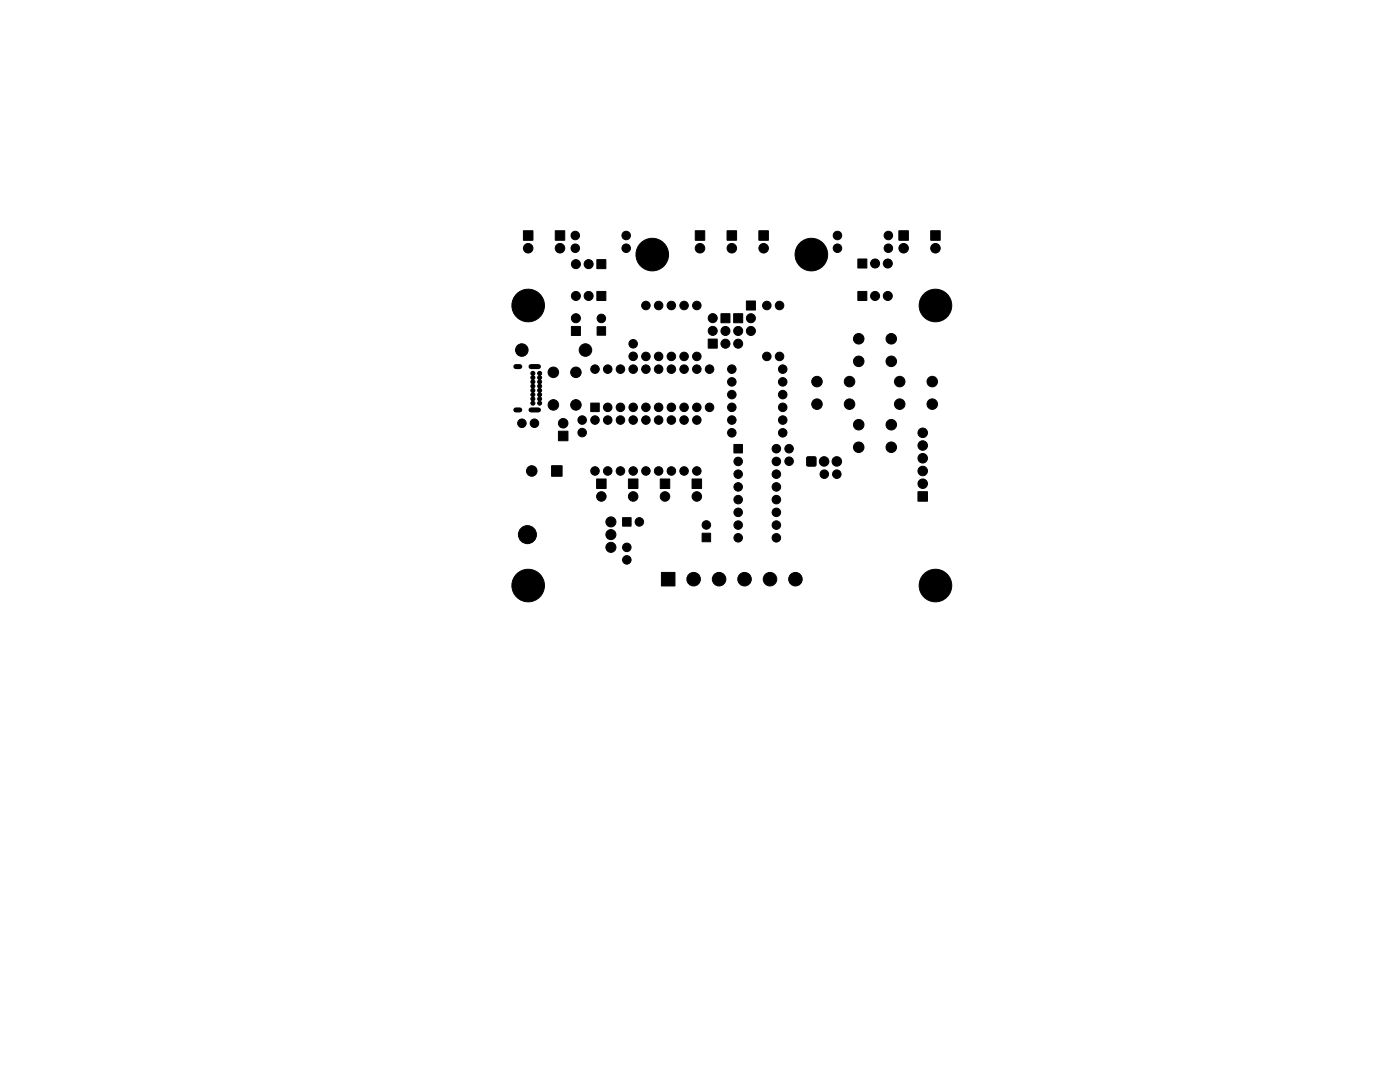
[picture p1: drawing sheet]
<svg xmlns="http://www.w3.org/2000/svg" width="279mm" height="216mm" viewBox="0 0 279 216" stroke-linecap="round" stroke-linejoin="round" font-family="sans-serif">
<g fill="#000" stroke="#000" stroke-width=".2">
<path d="M104.5 46.1h1.8v1.8h-1.8zM110.8 46.1h1.9v1.8h-1.9zM119.1 58.2h1.8v1.7h-1.8zM119.1 51.8h1.8v1.8h-1.8zM138.8 46.1h1.8v1.8h-1.8zM145.1 46.1h1.9v1.8h-1.9zM151.5 46.1h1.8v1.8h-1.8zM171.2 51.7h1.8v1.8h-1.8zM171.2 58.2h1.8v1.7h-1.8zM179.4 46.1h1.9v1.8h-1.9zM185.8 46.1h1.8v1.8h-1.8zM106.3 80l.1 .1z"/>
<path d="M106.3 79.1l.1 .1zM106.3 78.3l.1 .1zM106.3 77.4l.1 .1zM106.3 76.6l.1 .1zM106.3 75.7l.1 .1zM106.3 74.9l.1 .1zM107.6 80l.2 .1zM107.6 79.1l.2 .1zM107.6 78.3l.2 .1zM107.6 77.4l.2 .1zM107.6 76.6l.2 .1zM107.6 75.7l.2 .1z"/>
<path d="M107.6 74.9l.2 .1zM114 65.2h1.8v1.7h-1.8zM119.2 65.2h1.7v1.7h-1.7zM141.4 67.7h1.7v1.8h-1.7zM143.9 62.6h1.8v1.8h-1.8zM146.4 62.6h1.8v1.8h-1.8zM149 60.1h1.7v1.7h-1.7zM110.1 92.9h2.1v2.1h-2.1zM111.5 86.1h1.8v1.8h-1.8zM117.9 80.4h1.7v1.7h-1.7zM119.1 95.6h1.9v1.9h-1.9zM125.4 95.6h1.9v1.9h-1.9z"/>
<path d="M131.8 95.6h1.9v1.9h-1.9zM138.1 95.6h1.9v1.9h-1.9zM146.5 88.7h1.7v1.7h-1.7zM161.1 91.2l1.5-.1 .2 .2 .1 1.4-.2 .3h-1.4l-.3-.1v-1.5zM183.2 98.1h1.9v1.9h-1.9zM124.3 103.3h1.6v1.7h-1.6zM132 114.2h2.7v2.7h-2.7zM140.1 106.4h1.7v1.7h-1.7z"/>
<circle cx="105.4" cy="49.5" r=".95"/>
<circle cx="111.8" cy="49.5" r=".95"/>
<circle cx="114.8" cy="47" r=".85"/>
<circle cx="114.8" cy="49.5" r=".85"/>
<circle cx="114.9" cy="52.7" r=".9"/>
<circle cx="114.9" cy="59.1" r=".9"/>
<circle cx="117.5" cy="52.7" r=".9"/>
<circle cx="117.5" cy="59.1" r=".9"/>
<circle cx="125" cy="47" r=".85"/>
<circle cx="125" cy="49.5" r=".85"/>
<circle cx="130.2" cy="50.8" r="3.3"/>
<circle cx="139.7" cy="49.5" r=".95"/>
<circle cx="146" cy="49.5" r=".95"/>
<circle cx="152.4" cy="49.5" r=".95"/>
<circle cx="161.9" cy="50.8" r="3.3"/>
<circle cx="167.1" cy="47" r=".85"/>
<circle cx="167.1" cy="49.5" r=".85"/>
<circle cx="174.6" cy="52.6" r=".9"/>
<circle cx="174.6" cy="59.1" r=".9"/>
<circle cx="177.2" cy="59.1" r=".9"/>
<circle cx="177.2" cy="52.6" r=".9"/>
<circle cx="177.3" cy="47" r=".85"/>
<circle cx="177.3" cy="49.5" r=".85"/>
<circle cx="180.3" cy="49.5" r=".95"/>
<circle cx="186.7" cy="49.5" r=".95"/>
<circle cx="104.1" cy="69.8" r="1.25"/>
<circle cx="105.4" cy="61" r="3.3"/>
<circle cx="106.3" cy="75.3" r=".4"/>
<circle cx="106.3" cy="79.6" r=".4"/>
<circle cx="106.3" cy="77" r=".4"/>
<circle cx="106.3" cy="78.7" r=".4"/>
<circle cx="106.3" cy="77.9" r=".4"/>
<circle cx="106.3" cy="76.2" r=".4"/>
<circle cx="106.3" cy="74.5" r=".4"/>
<circle cx="107.7" cy="75.3" r=".4"/>
<circle cx="107.7" cy="79.6" r=".4"/>
<circle cx="107.7" cy="77" r=".4"/>
<circle cx="107.7" cy="78.7" r=".4"/>
<circle cx="107.7" cy="77.9" r=".4"/>
<circle cx="107.7" cy="76.2" r=".4"/>
<circle cx="107.7" cy="74.5" r=".4"/>
<circle cx="110.4" cy="74.3" r="1.05"/>
<circle cx="114.9" cy="63.5" r=".9"/>
<circle cx="114.9" cy="74.3" r="1.05"/>
<circle cx="116.8" cy="69.8" r="1.25"/>
<circle cx="118.7" cy="73.7" r=".85"/>
<circle cx="120" cy="63.5" r=".85"/>
<circle cx="121.3" cy="73.7" r=".85"/>
<circle cx="123.8" cy="73.7" r=".85"/>
<circle cx="126.4" cy="71.1" r=".85"/>
<circle cx="126.4" cy="68.6" r=".85"/>
<circle cx="126.4" cy="73.7" r=".85"/>
<circle cx="128.9" cy="61" r=".85"/>
<circle cx="128.9" cy="71.1" r=".85"/>
<circle cx="128.9" cy="73.7" r=".85"/>
<circle cx="131.4" cy="71.1" r=".85"/>
<circle cx="131.4" cy="61" r=".85"/>
<circle cx="131.4" cy="73.7" r=".85"/>
<circle cx="134" cy="73.7" r=".85"/>
<circle cx="134" cy="71.1" r=".85"/>
<circle cx="134" cy="61" r=".85"/>
<circle cx="136.5" cy="73.7" r=".85"/>
<circle cx="136.5" cy="71.1" r=".85"/>
<circle cx="136.5" cy="61" r=".85"/>
<circle cx="139.1" cy="73.7" r=".85"/>
<circle cx="139.1" cy="71.1" r=".85"/>
<circle cx="139.1" cy="61" r=".85"/>
<circle cx="141.6" cy="73.7" r=".85"/>
<circle cx="142.2" cy="66" r=".9"/>
<circle cx="142.2" cy="63.5" r=".9"/>
<circle cx="144.8" cy="66" r=".9"/>
<circle cx="144.8" cy="68.6" r=".9"/>
<circle cx="146" cy="76.2" r=".85"/>
<circle cx="146" cy="73.7" r=".85"/>
<circle cx="146" cy="78.7" r=".85"/>
<circle cx="147.3" cy="68.6" r=".9"/>
<circle cx="147.3" cy="66" r=".9"/>
<circle cx="149.9" cy="63.5" r=".9"/>
<circle cx="149.9" cy="66" r=".9"/>
<circle cx="153" cy="61" r=".85"/>
<circle cx="153" cy="71.1" r=".85"/>
<circle cx="155.6" cy="61" r=".85"/>
<circle cx="155.6" cy="71.1" r=".85"/>
<circle cx="156.2" cy="78.7" r=".85"/>
<circle cx="156.2" cy="76.2" r=".85"/>
<circle cx="156.2" cy="73.7" r=".85"/>
<circle cx="163" cy="76.1" r="1.05"/>
<circle cx="169.5" cy="76.1" r="1.05"/>
<circle cx="171.4" cy="67.6" r="1.05"/>
<circle cx="171.4" cy="72.1" r="1.05"/>
<circle cx="177.9" cy="67.6" r="1.05"/>
<circle cx="177.9" cy="72.1" r="1.05"/>
<circle cx="179.6" cy="76.1" r="1.05"/>
<circle cx="186.1" cy="76.1" r="1.05"/>
<circle cx="186.7" cy="61" r="3.3"/>
<circle cx="104.2" cy="84.5" r=".85"/>
<circle cx="106.1" cy="94" r="1.05"/>
<circle cx="106.3" cy="80.4" r=".4"/>
<circle cx="106.7" cy="84.5" r=".85"/>
<circle cx="107.7" cy="80.4" r=".4"/>
<circle cx="110.4" cy="80.8" r="1.05"/>
<circle cx="112.4" cy="84.5" r=".95"/>
<circle cx="114.9" cy="80.8" r="1.05"/>
<circle cx="116.2" cy="86.3" r=".85"/>
<circle cx="116.2" cy="83.8" r=".85"/>
<circle cx="118.7" cy="83.8" r=".85"/>
<circle cx="118.7" cy="94" r=".85"/>
<circle cx="120" cy="99.1" r=".95"/>
<circle cx="121.3" cy="83.8" r=".85"/>
<circle cx="121.3" cy="94" r=".85"/>
<circle cx="121.3" cy="81.3" r=".85"/>
<circle cx="123.8" cy="83.8" r=".85"/>
<circle cx="123.8" cy="81.3" r=".85"/>
<circle cx="123.8" cy="94" r=".85"/>
<circle cx="126.4" cy="83.8" r=".85"/>
<circle cx="126.4" cy="94" r=".85"/>
<circle cx="126.4" cy="81.3" r=".85"/>
<circle cx="126.4" cy="99.1" r=".95"/>
<circle cx="128.9" cy="81.3" r=".85"/>
<circle cx="128.9" cy="94" r=".85"/>
<circle cx="128.9" cy="83.8" r=".85"/>
<circle cx="131.4" cy="94" r=".85"/>
<circle cx="131.4" cy="81.3" r=".85"/>
<circle cx="131.4" cy="83.8" r=".85"/>
<circle cx="132.7" cy="99.1" r=".95"/>
<circle cx="134" cy="94" r=".85"/>
<circle cx="134" cy="81.3" r=".85"/>
<circle cx="134" cy="83.8" r=".85"/>
<circle cx="136.5" cy="94" r=".85"/>
<circle cx="136.5" cy="81.3" r=".85"/>
<circle cx="136.5" cy="83.8" r=".85"/>
<circle cx="139.1" cy="81.3" r=".85"/>
<circle cx="139.1" cy="94" r=".85"/>
<circle cx="139.1" cy="83.8" r=".85"/>
<circle cx="139.1" cy="99.1" r=".95"/>
<circle cx="141.6" cy="81.3" r=".85"/>
<circle cx="146" cy="81.3" r=".85"/>
<circle cx="146" cy="86.4" r=".85"/>
<circle cx="146" cy="83.8" r=".85"/>
<circle cx="147.3" cy="92.1" r=".85"/>
<circle cx="147.3" cy="99.7" r=".85"/>
<circle cx="147.3" cy="94.6" r=".85"/>
<circle cx="147.3" cy="97.2" r=".85"/>
<circle cx="154.9" cy="89.5" r=".85"/>
<circle cx="154.9" cy="97.2" r=".85"/>
<circle cx="154.9" cy="92.1" r=".85"/>
<circle cx="154.9" cy="99.7" r=".85"/>
<circle cx="154.9" cy="94.6" r=".85"/>
<circle cx="156.2" cy="81.3" r=".85"/>
<circle cx="156.2" cy="86.4" r=".85"/>
<circle cx="156.2" cy="83.8" r=".85"/>
<circle cx="157.5" cy="92" r=".85"/>
<circle cx="157.5" cy="89.5" r=".85"/>
<circle cx="163" cy="80.6" r="1.05"/>
<circle cx="164.5" cy="92.1" r=".95"/>
<circle cx="164.5" cy="94.6" r=".85"/>
<circle cx="167" cy="94.6" r=".85"/>
<circle cx="167" cy="92.1" r=".95"/>
<circle cx="169.5" cy="80.6" r="1.05"/>
<circle cx="171.4" cy="84.7" r="1.05"/>
<circle cx="171.4" cy="89.2" r="1.05"/>
<circle cx="177.9" cy="84.7" r="1.05"/>
<circle cx="177.9" cy="89.2" r="1.05"/>
<circle cx="179.6" cy="80.6" r="1.05"/>
<circle cx="184.1" cy="94" r=".95"/>
<circle cx="184.1" cy="88.9" r=".95"/>
<circle cx="184.1" cy="86.4" r=".95"/>
<circle cx="184.1" cy="91.4" r=".95"/>
<circle cx="184.1" cy="96.5" r=".95"/>
<circle cx="186.1" cy="80.6" r="1.05"/>
<circle cx="105.3" cy="106.7" r="1.8"/>
<circle cx="105.4" cy="116.8" r="3.3"/>
<circle cx="121.9" cy="106.7" r="1"/>
<circle cx="121.9" cy="109.2" r="1"/>
<circle cx="121.9" cy="104.1" r="1"/>
<circle cx="125.1" cy="111.7" r=".85"/>
<circle cx="125.1" cy="109.2" r=".85"/>
<circle cx="127.6" cy="104.1" r=".85"/>
<circle cx="138.4" cy="115.6" r="1.35"/>
<circle cx="141" cy="104.7" r=".85"/>
<circle cx="143.5" cy="115.6" r="1.35"/>
<circle cx="147.3" cy="107.3" r=".85"/>
<circle cx="147.3" cy="102.2" r=".85"/>
<circle cx="147.3" cy="104.8" r=".85"/>
<circle cx="148.6" cy="115.6" r="1.35"/>
<circle cx="153.7" cy="115.6" r="1.35"/>
<circle cx="154.9" cy="107.3" r=".85"/>
<circle cx="154.9" cy="102.2" r=".85"/>
<circle cx="154.9" cy="104.8" r=".85"/>
<circle cx="158.7" cy="115.6" r="1.35"/>
<circle cx="186.7" cy="116.8" r="3.3"/>
</g>
<path d="M102.9 73.1h.8M106 73.1h1.5M102.9 81.8h.8M106 81.8h1.5" fill="none" stroke="#000" stroke-width="1"/>
</svg>
